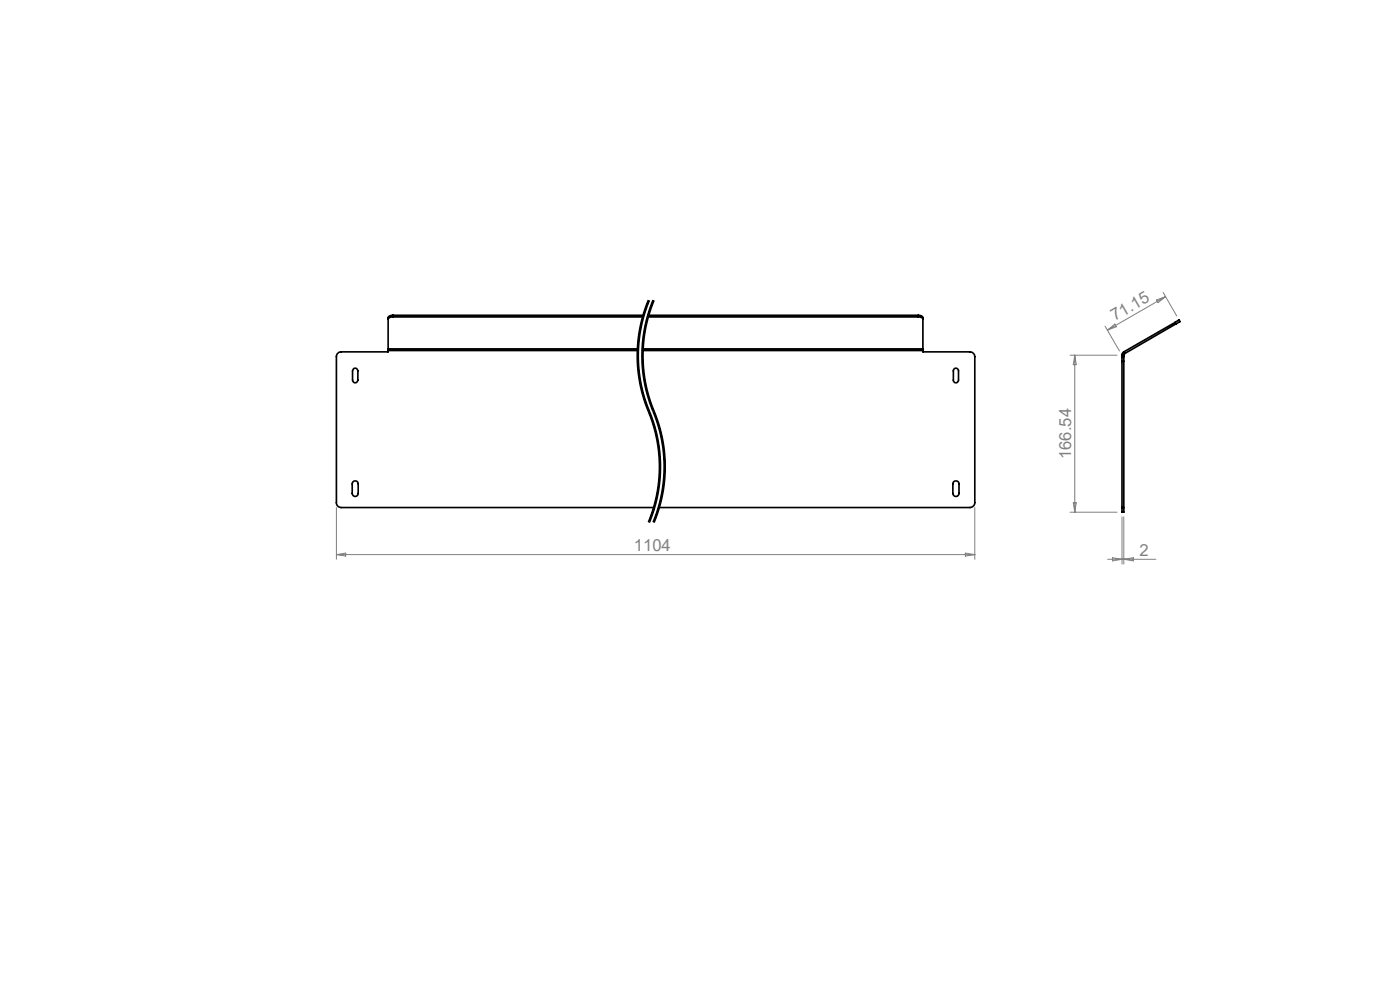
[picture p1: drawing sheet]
<svg xmlns="http://www.w3.org/2000/svg" width="297mm" height="210mm" viewBox="0 0 297 210" stroke-linecap="round" stroke-linejoin="round" font-family="sans-serif">
<defs><g id="words">
<g font-size="3.5" fill="#808080">
<text x="236.5" y="68.2" transform="rotate(-30 236.5 68.2)">71.15</text>
<text x="227.2" y="97.4" transform="rotate(-90 227.2 97.4)">166.54</text>
<text x="134.5" y="116.8">1104</text>
<text x="241.7" y="117.8">2</text>
</g>
</g></defs>
<g fill="none" stroke="#000" stroke-width=".35">
<path d="M75 78.3a.55 .55 0 0 1 .6-.2 .55 .55 0 0 1 .3 .6v1.9a.56 .56 0 0 1-.5 .6 .56 .56 0 0 1-.6-.6v-1.9zM82.3 74v.4M82.3 74.4v.2h-9.9a1.02 1.02 0 0 0-1 1.1v30.9a1.02 1.02 0 0 0 1 1.1h66.3M82.3 74h53M82.3 74.4h53M83.4 67.2a.95 .95 0 0 0-1.1 .5M83.4 66.9a.95 .95 0 0 0-1.1 .5v6.6M83.4 67.2h53M83.4 66.9h53.1M83.4 66.9v.3M136.3 74h59.5M136.3 74.4h59.5"/>
<path d="M137.4 67.2h57.4M137.5 66.9h57.3M194.8 67.2a.86 .86 0 0 1 1 .5M194.8 66.9a.86 .86 0 0 1 1 .5v6.6M194.8 66.9v.3M195.8 74v.4M195.8 74.4v.2h10a1.09 1.09 0 0 1 1 1.1v30.9a1.09 1.09 0 0 1-1 1.1h-66M202.4 78.3a.55 .55 0 0 1 .6-.2 .55 .55 0 0 1 .3 .6v1.9a.55 .55 0 0 1-.5 .6 .55 .55 0 0 1-.6-.6v-1.9zM238 75.7v1M238 76.7h.4M238 75.3v.4M238 76.7v31"/>
<path d="M238 75.7h.4M238 75.3h.4M238.4 75.7v1M238.4 74.6l-.3 .4-.1 .3M238.4 75.3v.4M238.4 76.7v31M238.4 74.6l.2 .4M238.6 75l-.2 .3M249.3 68.4l.8-.5 .2 .3-.9 .5M249.3 68.4l.1 .3M249.3 68.4l-10.9 6.2M249.4 68.7l-10.8 6.3"/>
<path d="M74.9 102.2l.6-.2a.61 .61 0 0 1 .5 .6v2.1a.64 .64 0 0 1-.6 .6 .64 .64 0 0 1-.7-.6v-2.1zM202.3 102.2l.4-.2a.64 .64 0 0 1 .7 .6v2.1a.65 .65 0 0 1-.6 .6 .65 .65 0 0 1-.7-.6v-2.1zM238 107.7v.9h.4v-.9M238 107.7h.4"/>
</g>
<path d="M137.7 63.7a30.6 30.6 0 0 0 0 23.5M138.7 63.7a30.6 30.6 0 0 0 0 23.5M137.7 87.2a30.6 30.6 0 0 1 0 23.6M138.7 87.2a30.6 30.6 0 0 1 0 23.6" fill="none" stroke="#000" stroke-width=".21" stroke-dasharray="6.3 1.3 1.3 1.3" stroke-dashoffset="1.2" stroke-linecap="butt"/>
<g fill="none" stroke="#000" stroke-width=".21">
<path d="M135.2 77.1a33 33 0 0 0 2.9 11.7M135.6 69.8a30.8 30.8 0 0 0-.4 7.3M135.8 69l-.2 .8M136.2 77.1l.2 2.4M136.4 71.4l-.3 3.3 .1 2.4M136.4 79.5a34 34 0 0 0 2.7 9.3M136.6 69.8l-.2 1.6M136.6 65.9l-.8 3.1M136.8 69l-.2 .8M137.5 63.6l-.9 2.3M137.6 65.9l-.8 3.1M137.7 63.7a31.1 31.1 0 0 0 .5 25 30.6 30.6 0 0 1-.5 22.1"/>
<path d="M137.8 63.8a30.4 30.4 0 0 0-.6 21.9M138.5 63.6l-.9 2.3M138.7 63.7a31.1 31.1 0 0 0 .5 25 30.6 30.6 0 0 1-.5 22.1M138.8 63.8a30.4 30.4 0 0 0-.6 21.9M137.2 85.7l.5 1.1M137.7 86.8l.1 .4zM137.8 87.2a30.8 30.8 0 0 1 2 16.7M138.1 88.8a30.4 30.4 0 0 1 1.5 6.2M138.2 85.7a31.7 31.7 0 0 1 2.6 18.2M139.1 88.8a30.4 30.4 0 0 1 1.5 14.2M139.6 95a30.4 30.4 0 0 1 0 8M138.8 106.9l-1.3 3.8"/>
<path d="M139.5 105.5l-.8 3.1-.9 2.3M139.6 103l-.8 3.9M139.7 104.7l-.2 .8M139.8 106.9l-1.3 3.8M139.8 103.9l-.1 .8M140.5 105.5l-.8 3.1-.9 2.3M140.6 103l-.8 3.9M140.7 104.7l-.2 .8M140.8 103.9l-.1 .8"/>
</g>
<g fill="none" stroke="#808080" stroke-width=".21">
<path d="M227 75.3h10M228 75.3v33.3M228 75.3l.3 2.1h-.6zM234.4 69.2l3.1 5.3M234.9 70l1.6-1.3 .3 .6zM245.4 63.6l1.9-.7-1.6 1.3zM246.8 62l2.8 5M247.3 62.9l-12.4 7.1M71.4 107.7v10.9M71.4 117.6h135.4M71.4 117.6l1.9-.3v.7zM204.8 117.3l2 .3-2 .4z"/>
<path d="M206.8 107.7v10.9M227 108.6h10M227.7 106.6h.6l-.3 2zM235 118.6h10.2M236 118.3l2 .3-2 .4zM238 109.6v10.1M238.4 109.6v10.1M238.4 118.6l2-.3v.7z"/>
</g>
<use href="#words"/>
</svg>
